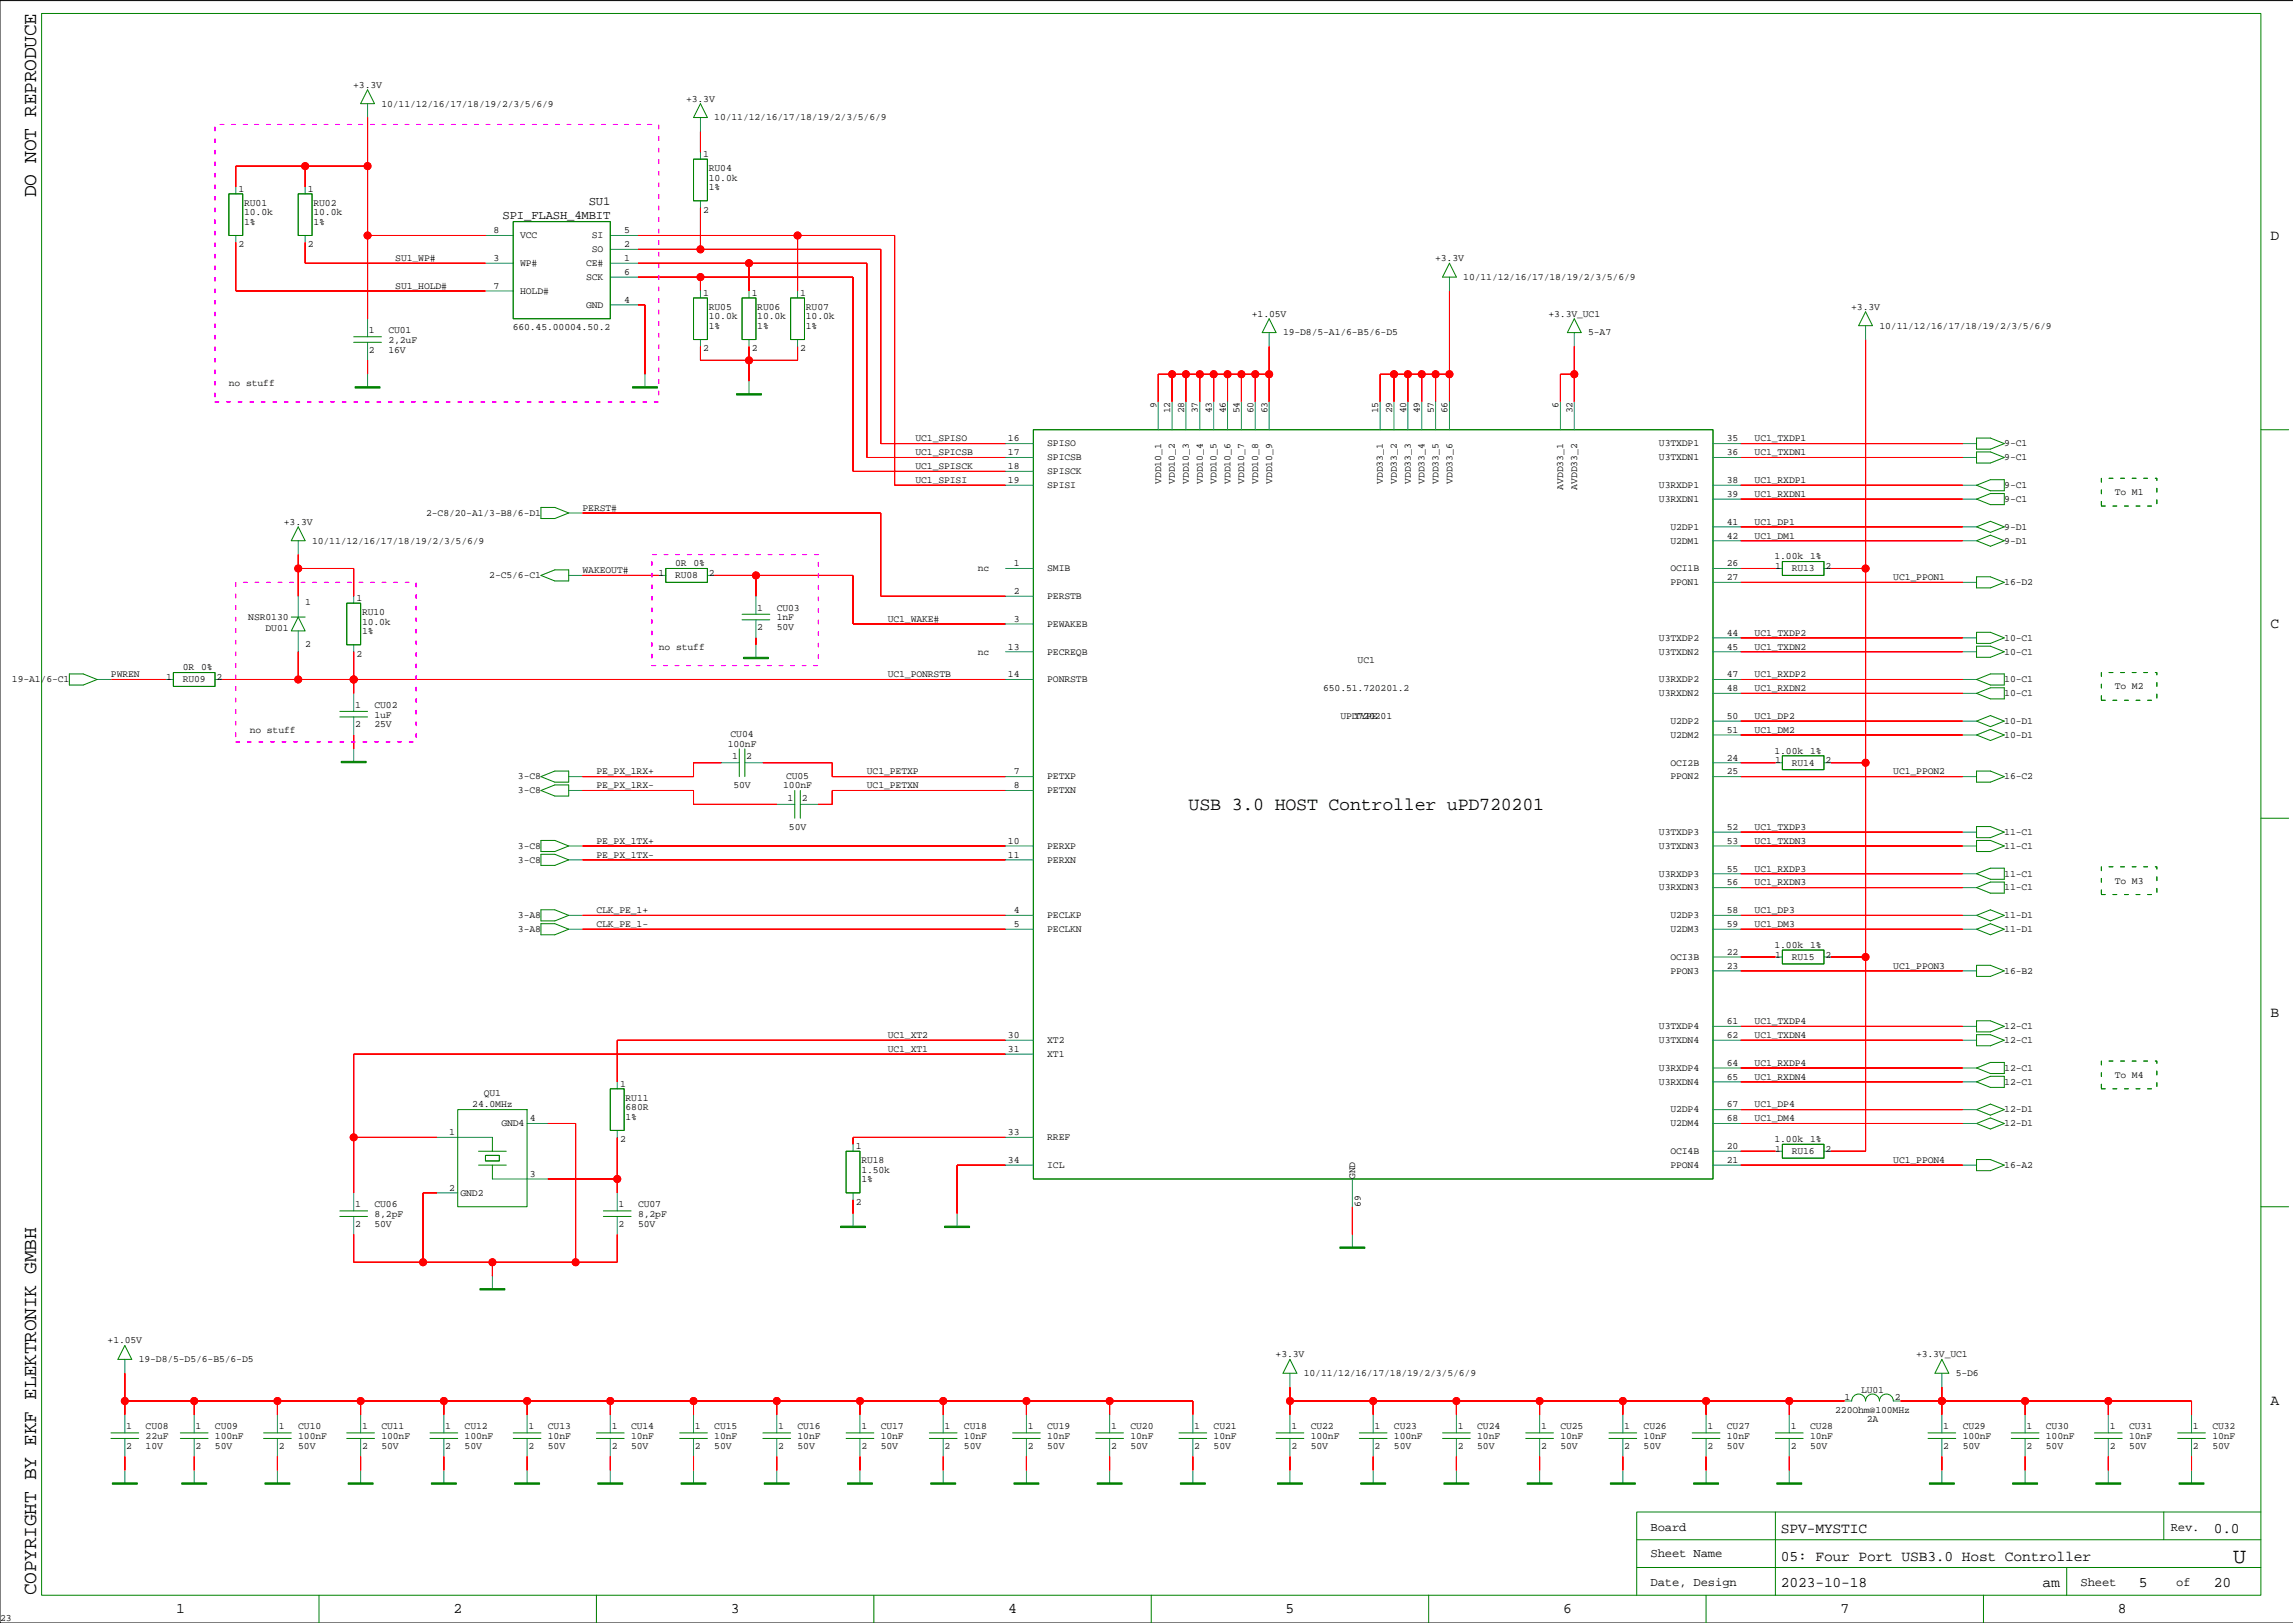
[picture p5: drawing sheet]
<svg xmlns="http://www.w3.org/2000/svg" width="420mm" height="297mm" viewBox="0 0 420 297" stroke-linecap="round" stroke-linejoin="round" font-family="sans-serif">
<defs><g id="words">
<text font-size="4" x="408.8" y="286">U</text>
<g font-size="3.6">
<text x="6.6" y="36.1" transform="rotate(-90 6.6 36.1)">DO NOT REPRODUCE</text>
<text x="6.6" y="292" transform="rotate(-90 6.6 292)">COPYRIGHT BY EKF ELEKTRONIK GMBH</text>
</g>
<text font-size="3.4" x="217.6" y="148.2">USB 3.0 HOST Controller uPD720201</text>
<g font-size="2.7">
<text x="415.7" y="43.9">D</text>
<text x="415.7" y="115">C</text>
<text x="415.7" y="186.1">B</text>
<text x="415.7" y="257.2">A</text>
<text x="326.1" y="280.6">SPV-MYSTIC</text>
<text x="405.3" y="280.6">0.0</text>
<text x="326.1" y="285.6">05: Four Port USB3.0 Host Controller</text>
<text x="326.1" y="290.5">2023-10-18</text>
<text x="374" y="290.5">am</text>
<text x="391.6" y="290.5">5</text>
<text x="405.3" y="290.5">20</text>
<text x="32.2" y="295.3">1</text>
<text x="83" y="295.3">2</text>
<text x="133.8" y="295.3">3</text>
<text x="184.6" y="295.3">4</text>
<text x="235.4" y="295.3">5</text>
<text x="286.2" y="295.3">6</text>
<text x="337" y="295.3">7</text>
<text x="387.7" y="295.3">8</text>
</g>
<g font-size="2.2">
<text x="92" y="40.1">SPI_FLASH_4MBIT</text>
<text x="107.8" y="37.5">SU1</text>
<text x="302.2" y="280.2">Board</text>
<text x="397.4" y="280.2">Rev.</text>
<text x="302.2" y="285">Sheet Name</text>
<text x="302.2" y="290.3">Date, Design</text>
<text x="380.9" y="290.3">Sheet</text>
<text x="398.4" y="290.3">of</text>
</g>
<g font-size="1.8">
<text x="64.7" y="16">+3.3V</text>
<text x="69.8" y="19.5">10/11/12/16/17/18/19/2/3/5/6/9</text>
<text x="125.6" y="18.6">+3.3V</text>
<text x="130.8" y="22">10/11/12/16/17/18/19/2/3/5/6/9</text>
<text x="128.7" y="28.7">1</text>
<text x="43.7" y="35.1">1</text>
<text x="56.4" y="35.1">1</text>
<text x="129.8" y="31.3">RU04</text>
<text x="129.8" y="33.1">10.0k</text>
<text x="129.8" y="34.8">1%</text>
<text x="44.7" y="37.6">RU01</text>
<text x="44.7" y="39.4">10.0k</text>
<text x="44.7" y="41.2">1%</text>
<text x="57.4" y="37.6">RU02</text>
<text x="57.4" y="39.4">10.0k</text>
<text x="57.4" y="41.2">1%</text>
<text x="128.7" y="38.9">2</text>
<text x="43.7" y="45.2">2</text>
<text x="56.4" y="45.2">2</text>
<text x="72.4" y="47.8">SU1_WP#</text>
<text x="90.4" y="42.7">8</text>
<text x="90.4" y="47.8">3</text>
<text x="95.2" y="43.6">VCC</text>
<text x="108.4" y="46.2">SO</text>
<text x="108.4" y="43.6">SI</text>
<text x="114.3" y="42.7">5</text>
<text x="114.3" y="45.2">2</text>
<text x="114.3" y="47.8">1</text>
<text x="262.7" y="47.8">+3.3V</text>
<text x="72.4" y="52.9">SU1_HOLD#</text>
<text x="90.4" y="52.9">7</text>
<text x="95.2" y="53.8">HOLD#</text>
<text x="95.2" y="48.7">WP#</text>
<text x="107.3" y="48.7">CE#</text>
<text x="107.3" y="51.2">SCK</text>
<text x="114.3" y="50.3">6</text>
<text x="267.9" y="51.2">10/11/12/16/17/18/19/2/3/5/6/9</text>
<text x="107.3" y="56.3">GND</text>
<text x="114.3" y="55.4">4</text>
<text x="128.7" y="54.1">1</text>
<text x="129.8" y="56.7">RU05</text>
<text x="129.8" y="58.5">10.0k</text>
<text x="137.6" y="54.1">1</text>
<text x="138.7" y="56.7">RU06</text>
<text x="138.7" y="58.5">10.0k</text>
<text x="146.5" y="54.1">1</text>
<text x="147.5" y="58.5">10.0k</text>
<text x="147.5" y="56.7">RU07</text>
<text x="229.2" y="57.9">+1.05V</text>
<text x="283.5" y="57.9">+3.3V_UC1</text>
<text x="338.9" y="56.7">+3.3V</text>
<text x="67.5" y="61">1</text>
<text x="67.5" y="64.5">2</text>
<text x="71.1" y="61">CU01</text>
<text x="71.1" y="62.8">2,2uF</text>
<text x="71.1" y="64.5">16V</text>
<text x="93.9" y="60.5">660.45.00004.50.2</text>
<text x="128.7" y="64.3">2</text>
<text x="129.8" y="60.2">1%</text>
<text x="137.6" y="64.3">2</text>
<text x="138.7" y="60.2">1%</text>
<text x="146.5" y="64.3">2</text>
<text x="147.5" y="60.2">1%</text>
<text x="234.9" y="61.4">19-D8/5-A1/6-B5/6-D5</text>
<text x="290.8" y="61.4">5-A7</text>
<text x="344.1" y="60.1">10/11/12/16/17/18/19/2/3/5/6/9</text>
<text x="41.9" y="70.6">no stuff</text>
<text x="211.7" y="74.6" transform="rotate(-90 211.7 74.6)">9</text>
<text x="214.3" y="75.7" transform="rotate(-90 214.3 75.7)">12</text>
<text x="216.8" y="75.7" transform="rotate(-90 216.8 75.7)">28</text>
<text x="219.3" y="75.7" transform="rotate(-90 219.3 75.7)">37</text>
<text x="221.9" y="75.7" transform="rotate(-90 221.9 75.7)">43</text>
<text x="224.4" y="75.7" transform="rotate(-90 224.4 75.7)">46</text>
<text x="226.9" y="75.7" transform="rotate(-90 226.9 75.7)">54</text>
<text x="229.5" y="75.7" transform="rotate(-90 229.5 75.7)">60</text>
<text x="232" y="75.7" transform="rotate(-90 232 75.7)">63</text>
<text x="252.3" y="75.7" transform="rotate(-90 252.3 75.7)">15</text>
<text x="254.9" y="75.7" transform="rotate(-90 254.9 75.7)">29</text>
<text x="257.4" y="75.7" transform="rotate(-90 257.4 75.7)">40</text>
<text x="260" y="75.7" transform="rotate(-90 260 75.7)">49</text>
<text x="262.5" y="75.7" transform="rotate(-90 262.5 75.7)">57</text>
<text x="265" y="75.7" transform="rotate(-90 265 75.7)">66</text>
<text x="285.4" y="74.6" transform="rotate(-90 285.4 74.6)">6</text>
<text x="287.9" y="75.7" transform="rotate(-90 287.9 75.7)">32</text>
<text x="167.6" y="83.3">UC1_SPICSB</text>
<text x="167.6" y="80.8">UC1_SPISO</text>
<text x="184.5" y="83.3">17</text>
<text x="184.5" y="80.8">16</text>
<text x="191.7" y="81.7">SPISO</text>
<text x="303.7" y="81.7">U3TXDP1</text>
<text x="316.2" y="83.3">36</text>
<text x="316.2" y="80.8">35</text>
<text x="321.2" y="83.3">UC1_TXDN1</text>
<text x="321.2" y="80.8">UC1_TXDP1</text>
<text x="366.9" y="81.7">9-C1</text>
<text x="167.6" y="88.4">UC1_SPISI</text>
<text x="167.6" y="85.9">UC1_SPISCK</text>
<text x="184.5" y="88.4">19</text>
<text x="184.5" y="85.9">18</text>
<text x="191.7" y="84.3">SPICSB</text>
<text x="191.7" y="86.8">SPISCK</text>
<text x="191.7" y="89.3">SPISI</text>
<text x="212.6" y="88.5" transform="rotate(-90 212.6 88.5)">VDD10_1</text>
<text x="215.1" y="88.5" transform="rotate(-90 215.1 88.5)">VDD10_2</text>
<text x="217.6" y="88.5" transform="rotate(-90 217.6 88.5)">VDD10_3</text>
<text x="220.2" y="88.5" transform="rotate(-90 220.2 88.5)">VDD10_4</text>
<text x="222.7" y="88.5" transform="rotate(-90 222.7 88.5)">VDD10_5</text>
<text x="225.3" y="88.5" transform="rotate(-90 225.3 88.5)">VDD10_6</text>
<text x="227.8" y="88.5" transform="rotate(-90 227.8 88.5)">VDD10_7</text>
<text x="230.3" y="88.5" transform="rotate(-90 230.3 88.5)">VDD10_8</text>
<text x="232.9" y="88.5" transform="rotate(-90 232.9 88.5)">VDD10_9</text>
<text x="253.2" y="88.5" transform="rotate(-90 253.2 88.5)">VDD33_1</text>
<text x="255.7" y="88.5" transform="rotate(-90 255.7 88.5)">VDD33_2</text>
<text x="258.3" y="88.5" transform="rotate(-90 258.3 88.5)">VDD33_3</text>
<text x="260.8" y="88.5" transform="rotate(-90 260.8 88.5)">VDD33_4</text>
<text x="263.4" y="88.5" transform="rotate(-90 263.4 88.5)">VDD33_5</text>
<text x="265.9" y="88.5" transform="rotate(-90 265.9 88.5)">VDD33_6</text>
<text x="286.2" y="89.6" transform="rotate(-90 286.2 89.6)">AVDD33_1</text>
<text x="288.8" y="89.6" transform="rotate(-90 288.8 89.6)">AVDD33_2</text>
<text x="303.7" y="84.3">U3TXDN1</text>
<text x="303.7" y="89.3">U3RXDP1</text>
<text x="316.2" y="88.4">38</text>
<text x="321.2" y="88.4">UC1_RXDP1</text>
<text x="366.9" y="89.3">9-C1</text>
<text x="366.9" y="84.3">9-C1</text>
<text x="78" y="94.4">2-C8/20-A1/3-B8/6-D1</text>
<text x="106.7" y="93.5">PERST#</text>
<text x="303.7" y="91.9">U3RXDN1</text>
<text x="316.2" y="91">39</text>
<text x="321.2" y="91">UC1_RXDN1</text>
<text x="366.9" y="91.9">9-C1</text>
<text x="387.2" y="90.6">To M1</text>
<text x="52" y="96">+3.3V</text>
<text x="57.1" y="99.5">10/11/12/16/17/18/19/2/3/5/6/9</text>
<text x="305.8" y="97">U2DP1</text>
<text x="305.8" y="99.5">U2DM1</text>
<text x="316.2" y="98.6">42</text>
<text x="316.2" y="96">41</text>
<text x="321.2" y="96">UC1_DP1</text>
<text x="321.2" y="98.6">UC1_DM1</text>
<text x="366.9" y="97">9-D1</text>
<text x="366.9" y="99.5">9-D1</text>
<text x="89.6" y="105.8">2-C5/6-C1</text>
<text x="106.7" y="104.9">WAKEOUT#</text>
<text x="120.6" y="105.4">1</text>
<text x="123.6" y="105.8">RU08</text>
<text x="123.6" y="103.7">0R</text>
<text x="127" y="103.7">0%</text>
<text x="129.8" y="105.4">2</text>
<text x="179" y="104.6">nc</text>
<text x="185.6" y="103.7">1</text>
<text x="191.7" y="104.6">SMIB</text>
<text x="305.8" y="104.6">OCI1B</text>
<text x="305.8" y="107.1">PPON1</text>
<text x="316.2" y="106.2">27</text>
<text x="316.2" y="103.7">26</text>
<text x="324.9" y="102.4">1.00k</text>
<text x="325" y="104.2">1</text>
<text x="328" y="104.6">RU13</text>
<text x="331.4" y="102.4">1%</text>
<text x="334.2" y="104.2">2</text>
<text x="346.6" y="106.2">UC1_PPON1</text>
<text x="366.9" y="107.1">16-D2</text>
<text x="45.5" y="113.5">NSR0130</text>
<text x="55.9" y="110.7">1</text>
<text x="65.3" y="110">1</text>
<text x="66.3" y="112.5">RU10</text>
<text x="138.7" y="111.8">1</text>
<text x="142.2" y="111.8">CU03</text>
<text x="142.2" y="113.6">1nF</text>
<text x="162.5" y="113.8">UC1_WAKE#</text>
<text x="185.6" y="113.8">3</text>
<text x="185.6" y="108.7">2</text>
<text x="191.7" y="109.6">PERSTB</text>
<text x="48.6" y="115.5">DU01</text>
<text x="55.9" y="118.3">2</text>
<text x="66.3" y="114.3">10.0k</text>
<text x="66.3" y="116.1">1%</text>
<text x="120.6" y="118.9">no stuff</text>
<text x="138.7" y="115.3">2</text>
<text x="142.2" y="115.3">50V</text>
<text x="179" y="119.8">nc</text>
<text x="184.5" y="118.9">13</text>
<text x="191.7" y="114.7">PEWAKEB</text>
<text x="191.7" y="119.8">PECREQB</text>
<text x="303.7" y="117.3">U3TXDP2</text>
<text x="303.7" y="119.8">U3TXDN2</text>
<text x="316.2" y="118.9">45</text>
<text x="316.2" y="116.4">44</text>
<text x="321.2" y="118.9">UC1_TXDN2</text>
<text x="321.2" y="116.4">UC1_TXDP2</text>
<text x="366.9" y="117.3">10-C1</text>
<text x="366.9" y="119.8">10-C1</text>
<text x="2.2" y="124.9">19-A1/6-C1</text>
<text x="20.3" y="124">PWREN</text>
<text x="30.4" y="124.5">1</text>
<text x="33.4" y="124.9">RU09</text>
<text x="33.4" y="122.7">0R</text>
<text x="36.8" y="122.7">0%</text>
<text x="39.6" y="124.5">2</text>
<text x="65.3" y="120.2">2</text>
<text x="162.5" y="124">UC1_PONRSTB</text>
<text x="184.5" y="124">14</text>
<text x="191.7" y="124.9">PONRSTB</text>
<text x="248.6" y="121.4">UC1</text>
<text x="303.7" y="124.9">U3RXDP2</text>
<text x="316.2" y="124">47</text>
<text x="321.2" y="124">UC1_RXDP2</text>
<text x="366.9" y="124.9">10-C1</text>
<text x="65" y="129.6">1</text>
<text x="68.6" y="129.6">CU02</text>
<text x="68.6" y="131.3">1uF</text>
<text x="242.2" y="126.5">650.51.720201.2</text>
<text x="245.4" y="131.6">UPD720201</text>
<text x="248" y="131.6">TYPE</text>
<text x="303.7" y="127.4">U3RXDN2</text>
<text x="316.2" y="131.6">50</text>
<text x="316.2" y="126.5">48</text>
<text x="321.2" y="126.5">UC1_RXDN2</text>
<text x="321.2" y="131.6">UC1_DP2</text>
<text x="366.9" y="127.4">10-C1</text>
<text x="387.2" y="126.2">To M2</text>
<text x="45.7" y="134.1">no stuff</text>
<text x="65" y="133.1">2</text>
<text x="68.6" y="133.1">25V</text>
<text x="133.2" y="136.7">100nF</text>
<text x="133.8" y="134.9">CU04</text>
<text x="305.8" y="132.5">U2DP2</text>
<text x="305.8" y="135">U2DM2</text>
<text x="316.2" y="134.1">51</text>
<text x="321.2" y="134.1">UC1_DM2</text>
<text x="324.9" y="137.9">1.00k</text>
<text x="331.4" y="137.9">1%</text>
<text x="366.9" y="132.5">10-D1</text>
<text x="366.9" y="135">10-D1</text>
<text x="94.8" y="142.7">3-C8</text>
<text x="109.2" y="141.7">PE_PX_1RX+</text>
<text x="134" y="139">1</text>
<text x="136.6" y="139">2</text>
<text x="143.9" y="142.5">CU05</text>
<text x="158.7" y="141.7">UC1_PETXP</text>
<text x="185.6" y="141.7">7</text>
<text x="191.7" y="142.7">PETXP</text>
<text x="305.8" y="140.1">OCI2B</text>
<text x="305.8" y="142.7">PPON2</text>
<text x="316.2" y="141.7">25</text>
<text x="316.2" y="139.2">24</text>
<text x="325" y="139.7">1</text>
<text x="328" y="140.1">RU14</text>
<text x="334.2" y="139.7">2</text>
<text x="346.6" y="141.7">UC1_PPON2</text>
<text x="366.9" y="142.7">16-C2</text>
<text x="94.8" y="145.2">3-C8</text>
<text x="109.2" y="144.3">PE_PX_1RX-</text>
<text x="134.3" y="144.3">50V</text>
<text x="143.4" y="144.3">100nF</text>
<text x="144.2" y="146.6">1</text>
<text x="146.8" y="146.6">2</text>
<text x="158.7" y="144.3">UC1_PETXN</text>
<text x="185.6" y="144.3">8</text>
<text x="191.7" y="145.2">PETXN</text>
<text x="94.8" y="155.4">3-C8</text>
<text x="109.2" y="154.4">PE_PX_1TX+</text>
<text x="144.4" y="151.9">50V</text>
<text x="184.5" y="154.4">10</text>
<text x="191.7" y="155.4">PERXP</text>
<text x="303.7" y="152.8">U3TXDP3</text>
<text x="303.7" y="155.4">U3TXDN3</text>
<text x="316.2" y="154.4">53</text>
<text x="316.2" y="151.9">52</text>
<text x="321.2" y="154.4">UC1_TXDN3</text>
<text x="321.2" y="151.9">UC1_TXDP3</text>
<text x="366.9" y="152.8">11-C1</text>
<text x="366.9" y="155.4">11-C1</text>
<text x="94.8" y="157.9">3-C8</text>
<text x="109.2" y="157">PE_PX_1TX-</text>
<text x="184.5" y="157">11</text>
<text x="191.7" y="157.9">PERXN</text>
<text x="303.7" y="160.4">U3RXDP3</text>
<text x="316.2" y="159.5">55</text>
<text x="321.2" y="159.5">UC1_RXDP3</text>
<text x="366.9" y="160.4">11-C1</text>
<text x="387.2" y="161.7">To M3</text>
<text x="109.2" y="167.1">CLK_PE_1+</text>
<text x="185.6" y="167.1">4</text>
<text x="303.7" y="163">U3RXDN3</text>
<text x="316.2" y="167.1">58</text>
<text x="316.2" y="162.1">56</text>
<text x="321.2" y="162.1">UC1_RXDN3</text>
<text x="321.2" y="167.1">UC1_DP3</text>
<text x="366.9" y="163">11-C1</text>
<text x="94.8" y="168.1">3-A8</text>
<text x="94.8" y="170.6">3-A8</text>
<text x="109.2" y="169.7">CLK_PE_1-</text>
<text x="185.6" y="169.7">5</text>
<text x="191.7" y="168.1">PECLKP</text>
<text x="191.7" y="170.6">PECLKN</text>
<text x="305.8" y="168.1">U2DP3</text>
<text x="305.8" y="170.6">U2DM3</text>
<text x="316.2" y="169.7">59</text>
<text x="321.2" y="169.7">UC1_DM3</text>
<text x="324.9" y="173.5">1.00k</text>
<text x="331.4" y="173.5">1%</text>
<text x="366.9" y="168.1">11-D1</text>
<text x="366.9" y="170.6">11-D1</text>
<text x="305.8" y="175.7">OCI3B</text>
<text x="305.8" y="178.2">PPON3</text>
<text x="316.2" y="177.3">23</text>
<text x="316.2" y="174.8">22</text>
<text x="325" y="175.3">1</text>
<text x="328" y="175.7">RU15</text>
<text x="334.2" y="175.3">2</text>
<text x="346.6" y="177.3">UC1_PPON3</text>
<text x="366.9" y="178.2">16-B2</text>
<text x="162.5" y="190">UC1_XT2</text>
<text x="184.5" y="190">30</text>
<text x="191.7" y="190.9">XT2</text>
<text x="303.7" y="188.4">U3TXDP4</text>
<text x="303.7" y="190.9">U3TXDN4</text>
<text x="316.2" y="190">62</text>
<text x="316.2" y="187.5">61</text>
<text x="321.2" y="190">UC1_TXDN4</text>
<text x="321.2" y="187.5">UC1_TXDP4</text>
<text x="366.9" y="188.4">12-C1</text>
<text x="366.9" y="190.9">12-C1</text>
<text x="162.5" y="192.5">UC1_XT1</text>
<text x="184.5" y="192.5">31</text>
<text x="191.7" y="193.5">XT1</text>
<text x="303.7" y="196">U3RXDP4</text>
<text x="316.2" y="197.6">65</text>
<text x="316.2" y="195.1">64</text>
<text x="321.2" y="197.6">UC1_RXDN4</text>
<text x="321.2" y="195.1">UC1_RXDP4</text>
<text x="366.9" y="196">12-C1</text>
<text x="387.2" y="197.3">To M4</text>
<text x="86.5" y="202.7">24.0MHz</text>
<text x="88.6" y="200.7">QU1</text>
<text x="113.5" y="198.9">1</text>
<text x="114.5" y="201.4">RU11</text>
<text x="114.5" y="203.2">680R</text>
<text x="303.7" y="198.5">U3RXDN4</text>
<text x="305.8" y="203.6">U2DP4</text>
<text x="316.2" y="202.7">67</text>
<text x="321.2" y="202.7">UC1_DP4</text>
<text x="366.9" y="198.5">12-C1</text>
<text x="366.9" y="203.6">12-D1</text>
<text x="82.2" y="207.8">1</text>
<text x="91.8" y="206.1">GND4</text>
<text x="97" y="205.2">4</text>
<text x="113.5" y="209">2</text>
<text x="114.5" y="205">1%</text>
<text x="184.5" y="207.8">33</text>
<text x="191.7" y="208.7">RREF</text>
<text x="305.8" y="206.1">U2DM4</text>
<text x="316.2" y="205.2">68</text>
<text x="321.2" y="205.2">UC1_DM4</text>
<text x="324.9" y="209">1.00k</text>
<text x="331.4" y="209">1%</text>
<text x="366.9" y="206.1">12-D1</text>
<text x="97" y="215.4">3</text>
<text x="156.7" y="210.3">1</text>
<text x="157.7" y="212.9">RU18</text>
<text x="157.7" y="214.6">1.50k</text>
<text x="184.5" y="212.9">34</text>
<text x="191.7" y="213.8">ICL</text>
<text x="248.1" y="215.8" transform="rotate(-90 248.1 215.8)">GND</text>
<text x="305.8" y="211.2">OCI4B</text>
<text x="305.8" y="213.8">PPON4</text>
<text x="316.2" y="212.9">21</text>
<text x="316.2" y="210.3">20</text>
<text x="325" y="210.8">1</text>
<text x="328" y="211.2">RU16</text>
<text x="334.2" y="210.8">2</text>
<text x="346.6" y="212.9">UC1_PPON4</text>
<text x="366.9" y="213.8">16-A2</text>
<text x="65" y="221">1</text>
<text x="68.6" y="221">CU06</text>
<text x="82.2" y="217.9">2</text>
<text x="84.3" y="218.8">GND2</text>
<text x="113.3" y="221">1</text>
<text x="116.8" y="221">CU07</text>
<text x="156.7" y="220.5">2</text>
<text x="157.7" y="216.4">1%</text>
<text x="249.1" y="220.9" transform="rotate(-90 249.1 220.9)">69</text>
<text x="65" y="224.5">2</text>
<text x="68.6" y="222.8">8,2pF</text>
<text x="68.6" y="224.5">50V</text>
<text x="113.3" y="224.5">2</text>
<text x="116.8" y="222.8">8,2pF</text>
<text x="116.8" y="224.5">50V</text>
<text x="19.7" y="245.9">+1.05V</text>
<text x="25.4" y="249.3">19-D8/5-D5/6-B5/6-D5</text>
<text x="233.5" y="248.4">+3.3V</text>
<text x="238.7" y="251.9">10/11/12/16/17/18/19/2/3/5/6/9</text>
<text x="350.8" y="248.4">+3.3V_UC1</text>
<text x="358.1" y="251.9">5-D6</text>
<text x="337.7" y="256.3">1</text>
<text x="340.7" y="255">LU01</text>
<text x="346.9" y="256.3">2</text>
<text x="23.1" y="261.6">1</text>
<text x="26.7" y="263.4">22uF</text>
<text x="26.7" y="261.6">CU08</text>
<text x="35.8" y="261.6">1</text>
<text x="39.4" y="261.6">CU09</text>
<text x="39.4" y="263.4">100nF</text>
<text x="51" y="261.6">1</text>
<text x="54.6" y="263.4">100nF</text>
<text x="54.6" y="261.6">CU10</text>
<text x="66.3" y="261.6">1</text>
<text x="69.8" y="263.4">100nF</text>
<text x="69.8" y="261.6">CU11</text>
<text x="81.5" y="261.6">1</text>
<text x="85.1" y="263.4">100nF</text>
<text x="85.1" y="261.6">CU12</text>
<text x="96.8" y="261.6">1</text>
<text x="100.3" y="261.6">CU13</text>
<text x="100.3" y="263.4">10nF</text>
<text x="112" y="261.6">1</text>
<text x="115.5" y="263.4">10nF</text>
<text x="115.5" y="261.6">CU14</text>
<text x="127.2" y="261.6">1</text>
<text x="130.8" y="263.4">10nF</text>
<text x="130.8" y="261.6">CU15</text>
<text x="142.5" y="261.6">1</text>
<text x="146" y="263.4">10nF</text>
<text x="146" y="261.6">CU16</text>
<text x="157.7" y="261.6">1</text>
<text x="161.3" y="261.6">CU17</text>
<text x="161.3" y="263.4">10nF</text>
<text x="172.9" y="261.6">1</text>
<text x="176.5" y="261.6">CU18</text>
<text x="176.5" y="263.4">10nF</text>
<text x="188.2" y="261.6">1</text>
<text x="191.7" y="263.4">10nF</text>
<text x="191.7" y="261.6">CU19</text>
<text x="203.4" y="261.6">1</text>
<text x="207" y="261.6">CU20</text>
<text x="207" y="263.4">10nF</text>
<text x="218.6" y="261.6">1</text>
<text x="222.2" y="263.4">10nF</text>
<text x="222.2" y="261.6">CU21</text>
<text x="236.4" y="261.6">1</text>
<text x="240" y="263.4">100nF</text>
<text x="240" y="261.6">CU22</text>
<text x="251.7" y="261.6">1</text>
<text x="255.2" y="263.4">100nF</text>
<text x="255.2" y="261.6">CU23</text>
<text x="266.9" y="261.6">1</text>
<text x="270.4" y="263.4">10nF</text>
<text x="270.4" y="261.6">CU24</text>
<text x="282.1" y="261.6">1</text>
<text x="285.7" y="261.6">CU25</text>
<text x="285.7" y="263.4">10nF</text>
<text x="297.4" y="261.6">1</text>
<text x="300.9" y="261.6">CU26</text>
<text x="300.9" y="263.4">10nF</text>
<text x="312.6" y="261.6">1</text>
<text x="316.2" y="263.4">10nF</text>
<text x="316.2" y="261.6">CU27</text>
<text x="327.8" y="261.6">1</text>
<text x="331.4" y="261.6">CU28</text>
<text x="331.4" y="263.4">10nF</text>
<text x="336" y="258.6">220Ohm@100MHz</text>
<text x="341.8" y="260.3">2A</text>
<text x="355.8" y="261.6">1</text>
<text x="359.3" y="261.6">CU29</text>
<text x="359.3" y="263.4">100nF</text>
<text x="371" y="261.6">1</text>
<text x="374.6" y="263.4">100nF</text>
<text x="374.6" y="261.6">CU30</text>
<text x="386.2" y="261.6">1</text>
<text x="389.8" y="261.6">CU31</text>
<text x="389.8" y="263.4">10nF</text>
<text x="401.5" y="261.6">1</text>
<text x="405" y="263.4">10nF</text>
<text x="405" y="261.6">CU32</text>
<text x="23.1" y="265.2">2</text>
<text x="26.7" y="265.2">10V</text>
<text x="35.8" y="265.2">2</text>
<text x="39.4" y="265.2">50V</text>
<text x="51" y="265.2">2</text>
<text x="54.6" y="265.2">50V</text>
<text x="66.3" y="265.2">2</text>
<text x="69.8" y="265.2">50V</text>
<text x="81.5" y="265.2">2</text>
<text x="85.1" y="265.2">50V</text>
<text x="96.8" y="265.2">2</text>
<text x="100.3" y="265.2">50V</text>
<text x="112" y="265.2">2</text>
<text x="115.5" y="265.2">50V</text>
<text x="127.2" y="265.2">2</text>
<text x="130.8" y="265.2">50V</text>
<text x="142.5" y="265.2">2</text>
<text x="146" y="265.2">50V</text>
<text x="157.7" y="265.2">2</text>
<text x="161.3" y="265.2">50V</text>
<text x="172.9" y="265.2">2</text>
<text x="176.5" y="265.2">50V</text>
<text x="188.2" y="265.2">2</text>
<text x="191.7" y="265.2">50V</text>
<text x="203.4" y="265.2">2</text>
<text x="207" y="265.2">50V</text>
<text x="218.6" y="265.2">2</text>
<text x="222.2" y="265.2">50V</text>
<text x="236.4" y="265.2">2</text>
<text x="240" y="265.2">50V</text>
<text x="251.7" y="265.2">2</text>
<text x="255.2" y="265.2">50V</text>
<text x="266.9" y="265.2">2</text>
<text x="270.4" y="265.2">50V</text>
<text x="282.1" y="265.2">2</text>
<text x="285.7" y="265.2">50V</text>
<text x="297.4" y="265.2">2</text>
<text x="300.9" y="265.2">50V</text>
<text x="312.6" y="265.2">2</text>
<text x="316.2" y="265.2">50V</text>
<text x="327.8" y="265.2">2</text>
<text x="331.4" y="265.2">50V</text>
<text x="355.8" y="265.2">2</text>
<text x="359.3" y="265.2">50V</text>
<text x="371" y="265.2">2</text>
<text x="374.6" y="265.2">50V</text>
<text x="386.2" y="265.2">2</text>
<text x="389.8" y="265.2">50V</text>
<text x="401.5" y="265.2">2</text>
<text x="405" y="265.2">50V</text>
<text x="0" y="296.7">23</text>
</g>
</g></defs>
<path d="M419.9 .1h-419.9v296.9h419.9" fill="none" stroke="#000" stroke-width=".18"/>
<g fill="none" stroke="#008200" stroke-width=".18">
<path d="M7.6 2.5h406.3v289.5h-406.3zM67.3 16.4l1.3 2.6h-2.6zM128.2 19l1.3 2.5h-2.5zM232.4 58.3l1.2 2.6h-2.5zM265.4 48.2l1.2 2.5h-2.5zM288.2 58.3l1.3 2.6h-2.5zM341.6 57.1l1.2 2.5h-2.5zM413.9 78.6h5.1M54.6 96.4l1.3 2.6h-2.6zM413.9 149.8h5.1M413.9 220.9h5.1M22.9 246.3l1.2 2.5h-2.5z"/>
<path d="M236.2 248.8l1.2 2.5h-2.5zM355.5 248.8l1.3 2.5h-2.6zM325 276.7v15.3M396.1 276.7v5.1M413.9 276.7h-114.2v15.3M58.4 292v5M109.2 292v5M160 292v5M210.8 292v5M261.6 292v5M299.7 281.8h114.2M299.7 286.9h114.2"/>
<path d="M312.3 292v5M363.1 292v5M378.4 286.9v5.1"/>
</g>
<g fill="none" stroke="#007d7b" stroke-width=".18">
<path d="M104.1 93.9h2.6M359.3 99h2.6M359.3 96.4h2.6M359.3 91.3h2.6M359.3 88.8h2.6M359.3 83.7h2.6M359.3 81.2h2.6M104.1 105.3h2.6M359.3 119.3h2.6M359.3 116.7h2.6M359.3 106.6h2.6M17.8 124.4h2.5"/>
<path d="M359.3 134.5h2.6M359.3 132h2.6M359.3 126.9h2.6M359.3 124.4h2.6M104.1 154.8h2.6M104.1 157.4h2.6M104.1 142.1h2.6M104.1 144.7h2.6M359.3 154.8h2.6M359.3 142.1h2.6M359.3 159.9h2.6M359.3 152.3h2.6"/>
<path d="M104.1 170.1h2.6M104.1 167.5h2.6M359.3 170.1h2.6M359.3 167.5h2.6M359.3 162.4h2.6M359.3 177.7h2.6M359.3 198h2.6M359.3 195.5h2.6M359.3 190.4h2.6M359.3 187.8h2.6M359.3 205.6h2.6M359.3 203.1h2.6"/>
<path d="M359.3 213.2h2.6"/>
</g>
<g fill="none" stroke="#007d00" stroke-width=".18">
<path d="M99 92.9h2.6l2.5 1-2.5 1h-2.6zM361.9 99l2.5-1.1 2.5 1.1-2.5 1zM361.9 96.4l2.5-1 2.5 1-2.5 1zM361.9 88.8l2.5-1h2.5v2h-2.5zM361.9 91.3l2.5-1h2.5v2.1h-2.5zM361.9 80.2h2.5l2.5 1-2.5 1h-2.5zM361.9 82.7h2.5l2.5 1-2.5 1h-2.5zM99 105.3l2.6-1h2.5v2h-2.5zM361.9 105.6h2.5l2.5 1-2.5 1h-2.5zM361.9 115.7h2.5l2.5 1-2.5 1.1h-2.5zM361.9 118.3h2.5l2.5 1-2.5 1h-2.5zM12.7 123.3h2.5l2.6 1.1-2.6 1h-2.5z"/>
<path d="M361.9 124.4l2.5-1.1h2.5v2.1h-2.5zM361.9 126.9l2.5-1h2.5v2h-2.5zM361.9 134.5l2.5-1 2.5 1-2.5 1zM361.9 132l2.5-1 2.5 1-2.5 1zM99 153.8h2.6l2.5 1-2.5 1h-2.6zM99 156.4h2.6l2.5 1-2.5 1h-2.6zM99 142.1l2.6-1h2.5v2h-2.5zM99 144.7l2.6-1h2.5v2h-2.5zM361.9 153.8h2.5l2.5 1-2.5 1h-2.5zM361.9 141.1h2.5l2.5 1-2.5 1h-2.5zM361.9 159.9l2.5-1h2.5v2h-2.5zM361.9 151.3h2.5l2.5 1-2.5 1h-2.5z"/>
<path d="M99 166.5h2.6l2.5 1-2.5 1h-2.6zM99 169.1h2.6l2.5 1-2.5 1h-2.6zM361.9 162.4l2.5-1h2.5v2.1h-2.5zM361.9 176.7h2.5l2.5 1-2.5 1h-2.5zM361.9 170.1l2.5-1 2.5 1-2.5 1zM361.9 167.5l2.5-1 2.5 1-2.5 1zM361.9 195.5l2.5-1.1h2.5v2.1h-2.5zM361.9 198l2.5-1h2.5v2h-2.5zM361.9 186.8h2.5l2.5 1-2.5 1.1h-2.5zM361.9 189.4h2.5l2.5 1-2.5 1h-2.5zM361.9 212.2h2.5l2.5 1-2.5 1.1h-2.5zM361.9 205.6l2.5-1 2.5 1-2.5 1z"/>
<path d="M361.9 203.1l2.5-1 2.5 1-2.5 1z"/>
</g>
<g fill="none" stroke="#008080" stroke-width=".18">
<path d="M67.3 19v2.5M43.2 34.2v1.3M55.9 34.2v1.3M128.2 21.5v2.6M128.2 27.9v1.2M128.2 36.7v1.3M43.2 43.1v1.3M55.9 43.1v1.3M67.3 58.3v3.3M88.9 48.2h5.1M88.9 53.3h5.1M88.9 43.1h5.1"/>
<path d="M111.7 48.2h5.1M111.7 55.8h5.1M111.7 50.7h5.1M111.7 45.6h5.1M111.7 43.1h5.1M128.2 53.3v1.2M137.1 53.3v1.2M146 53.3v1.2M265.4 50.7v2.6M341.6 59.6v2.5M67.3 62.7v3.3M67.3 68.5v2.3"/>
<path d="M118.1 68.5v2.3M128.2 62.1v1.3M137.1 62.1v1.3M137.1 69.8v2.2M146 62.1v1.3M212 73.6v5M214.6 73.6v5M217.1 73.6v5M219.7 73.6v5M222.2 73.6v5M224.7 73.6v5M227.3 73.6v5"/>
<path d="M229.8 73.6v5M232.4 60.9v2.5M232.4 73.6v5M252.7 73.6v5M255.2 73.6v5M257.8 73.6v5M260.3 73.6v5M262.8 73.6v5M265.4 73.6v5M285.7 73.6v5M288.2 60.9v2.5M288.2 73.6v5"/>
<path d="M54.6 99v2.5M184.1 81.2h5.1M184.1 83.7h5.1M184.1 86.3h5.1M184.1 88.8h5.1M313.6 81.2h5.1M313.6 83.7h5.1M313.6 88.8h5.1M313.6 91.3h5.1M313.6 96.4h5.1M313.6 99h5.1M54.6 109.1v3.8"/>
<path d="M54.6 115.5v3.8M64.8 109.1v1.3M64.8 118v1.3M120.6 105.3h1.3M129.5 105.3h1.3M138.4 109.1v3.3M138.4 113.4v3.3M138.4 118v2.3M184.1 104h5.1M184.1 109.1h5.1M184.1 114.2h5.1M184.1 119.3h5.1"/>
<path d="M313.6 104h5.1M313.6 119.3h5.1M313.6 106.6h5.1M313.6 116.7h5.1M325 104h1.3M333.9 104h1.3M30.5 124.4h1.2M39.4 124.4h1.2M64.8 126.9v3.3M64.8 131.2v3.3M64.8 137.1v2.2M132.1 139.6h3.3"/>
<path d="M136.4 139.6h3.3M184.1 124.4h5.1M313.6 139.6h5.1M313.6 124.4h5.1M313.6 126.9h5.1M313.6 132h5.1M313.6 134.5h5.1M325 139.6h1.3M333.9 139.6h1.3M142.2 147.2h3.3M146.5 147.2h3.3M184.1 142.1h5.1"/>
<path d="M184.1 144.7h5.1M184.1 154.8h5.1M184.1 157.4h5.1M313.6 142.1h5.1M313.6 154.8h5.1M313.6 152.3h5.1M313.6 159.9h5.1M184.1 167.5h5.1M184.1 170.1h5.1M313.6 175.1h5.1M313.6 167.5h5.1M313.6 170.1h5.1"/>
<path d="M313.6 177.7h5.1M313.6 162.4h5.1M325 175.1h1.3M333.9 175.1h1.3M113 198v1.3M184.1 190.4h5.1M184.1 192.9h5.1M313.6 190.4h5.1M313.6 187.8h5.1M313.6 195.5h5.1M313.6 198h5.1M64.8 218.3v3.3"/>
<path d="M80 208.2h10.1M80 218.3h3.8M90.1 215.8h10.2M96.5 205.6h3.8M113 206.9v1.3M113 218.3v3.3M156.2 209.4v1.3M156.2 218.3v1.3M184.1 208.2h5.1M184.1 213.2h5.1M247.6 215.8v5.1M313.6 205.6h5.1"/>
<path d="M313.6 210.7h5.1M313.6 213.2h5.1M313.6 203.1h5.1M325 210.7h1.3M333.9 210.7h1.3M64.8 222.6v3.3M90.1 233.6v2.2M113 222.6v3.3M156.2 222.1v2.3M175.2 222.1v2.3M247.6 225.9v2.3M22.9 248.8v2.5"/>
<path d="M22.9 258.9v3.3M35.6 258.9v3.3M50.8 258.9v3.3M66 258.9v3.3M81.3 258.9v3.3M96.5 258.9v3.3M111.7 258.9v3.3M127 258.9v3.3M142.2 258.9v3.3M157.4 258.9v3.3M172.7 258.9v3.3M187.9 258.9v3.3"/>
<path d="M203.2 258.9v3.3M218.4 258.9v3.3M236.2 251.3v2.6M236.2 258.9v3.3M251.4 258.9v3.3M266.6 258.9v3.3M281.9 258.9v3.3M297.1 258.9v3.3M312.3 258.9v3.3M327.6 258.9v3.3M337.7 256.4h1.3M346.6 256.4h1.3"/>
<path d="M355.5 251.3v2.6M355.5 258.9v3.3M370.8 258.9v3.3M386 258.9v3.3M401.2 258.9v3.3M22.9 263.3v3.3M22.9 269.1v2.3M35.6 263.3v3.3M35.6 269.1v2.3M50.8 263.3v3.3M50.8 269.1v2.3M66 263.3v3.3"/>
<path d="M66 269.1v2.3M81.3 263.3v3.3M81.3 269.1v2.3M96.5 263.3v3.3M96.5 269.1v2.3M111.7 263.3v3.3M111.7 269.1v2.3M127 263.3v3.3M127 269.1v2.3M142.2 263.3v3.3M142.2 269.1v2.3M157.4 263.3v3.3"/>
<path d="M157.4 269.1v2.3M172.7 263.3v3.3M172.7 269.1v2.3M187.9 263.3v3.3M187.9 269.1v2.3M203.2 263.3v3.3M203.2 269.1v2.3M218.4 263.3v3.3M218.4 269.1v2.3M236.2 263.3v3.3M236.2 269.1v2.3M251.4 263.3v3.3"/>
<path d="M251.4 269.1v2.3M266.6 263.3v3.3M266.6 269.1v2.3M281.9 263.3v3.3M281.9 269.1v2.3M297.1 263.3v3.3M297.1 269.1v2.3M312.3 263.3v3.3M312.3 269.1v2.3M327.6 263.3v3.3M327.6 269.1v2.3M355.5 263.3v3.3"/>
<path d="M355.5 269.1v2.3M370.8 263.3v3.3M370.8 269.1v2.3M386 263.3v3.3M386 269.1v2.3M401.2 263.3v3.3M401.2 269.1v2.3"/>
</g>
<g fill="none" stroke="#008000" stroke-width=".18">
<path d="M41.9 35.5h2.5v7.6h-2.5zM54.6 35.5h2.5v7.6h-2.5zM127 29.1h2.5v7.6h-2.5zM94 40.6h17.7v17.7h-17.7zM127 54.5h2.5v7.6h-2.5zM135.9 54.5h2.5v7.6h-2.5zM144.7 54.5h2.6v7.6h-2.6zM64.8 62.7h5M64.8 61.6h5M189.2 78.6h124.4v137.2h-124.4zM53.3 112.9h2.6M54.6 112.9l1.3 2.6h-2.6z"/>
<path d="M63.5 110.4h2.5v7.6h-2.5zM121.9 104h7.6v2.6h-7.6zM135.9 113.4h5M135.9 112.4h5M326.3 102.8h7.6v2.5h-7.6zM31.7 123.1h7.7v2.5h-7.7zM62.2 131.2h5.1M62.2 130.2h5.1M135.4 137.1v5M136.4 137.1v5M326.3 138.3h7.6v2.6h-7.6zM145.5 144.7v5.1"/>
<path d="M146.5 144.7v5.1M326.3 173.9h7.6v2.5h-7.6zM111.7 199.3h2.6v7.6h-2.6zM83.8 203.1h12.7v17.8h-12.7zM87.6 213.2h5.1M87.6 210.7h5.1M88.9 211.5h2.5v1h-2.5zM90.1 208.2v2.5M90.1 213.2v2.6M154.9 210.7h2.5v7.6h-2.5zM326.3 209.4h7.6v2.6h-7.6zM62.2 222.6h5.1"/>
<path d="M62.2 221.6h5.1M110.5 222.6h5M110.5 221.6h5M339 256.4a1.27 1.27 0 0 1 1.3-1.3 1.27 1.27 0 0 1 1.3 1.3 1.27 1.27 0 0 1 1.2-1.3 1.27 1.27 0 0 1 1.3 1.3 1.27 1.27 0 0 1 1.3-1.3 1.27 1.27 0 0 1 1.2 1.3M20.3 263.3h5.1M20.3 262.2h5.1M33 263.3h5.1M33 262.2h5.1M48.2 263.3h5.1M48.2 262.2h5.1M63.5 263.3h5.1M63.5 262.2h5.1"/>
<path d="M78.7 263.3h5.1M78.7 262.2h5.1M94 263.3h5M94 262.2h5M109.2 263.3h5.1M109.2 262.2h5.1M124.4 263.3h5.1M124.4 262.2h5.1M139.7 263.3h5M139.7 262.2h5M154.9 263.3h5.1M154.9 262.2h5.1"/>
<path d="M170.1 263.3h5.1M170.1 262.2h5.1M185.4 263.3h5.1M185.4 262.2h5.1M200.6 263.3h5.1M200.6 262.2h5.1M215.9 263.3h5M215.9 262.2h5M233.6 263.3h5.1M233.6 262.2h5.1M248.9 263.3h5M248.9 262.2h5"/>
<path d="M264.1 263.3h5.1M264.1 262.2h5.1M279.3 263.3h5.1M279.3 262.2h5.1M294.6 263.3h5.1M294.6 262.2h5.1M309.8 263.3h5.1M309.8 262.2h5.1M325 263.3h5.1M325 262.2h5.1M353 263.3h5.1M353 262.2h5.1"/>
<path d="M368.2 263.3h5.1M368.2 262.2h5.1M383.5 263.3h5M383.5 262.2h5M398.7 263.3h5.1M398.7 262.2h5.1"/>
</g>
<g fill="#008000" stroke="#008000" stroke-width=".18">
<path d="M136.1 120.3h4.6v.2h-4.6z" fill-rule="evenodd"/>
<path d="M245.3 228.2h4.6v.3h-4.6z" fill-rule="evenodd"/>
<path d="M87.9 235.8h4.5v.3h-4.5z" fill-rule="evenodd"/>
<path d="M62.5 139.3h4.5v.3h-4.5z" fill-rule="evenodd"/>
<path d="M20.6 271.4h4.5v.2h-4.5z" fill-rule="evenodd"/>
<path d="M33.3 271.4h4.5v.2h-4.5z" fill-rule="evenodd"/>
<path d="M48.5 271.4h4.6v.2h-4.6z" fill-rule="evenodd"/>
<path d="M63.7 271.4h4.6v.2h-4.6z" fill-rule="evenodd"/>
<path d="M79 271.4h4.5v.2h-4.5z" fill-rule="evenodd"/>
<path d="M185.6 271.4h4.6v.2h-4.6z" fill-rule="evenodd"/>
<path d="M170.4 271.4h4.6v.2h-4.6z" fill-rule="evenodd"/>
<path d="M155.2 271.4h4.5v.2h-4.5z" fill-rule="evenodd"/>
<path d="M139.9 271.4h4.6v.2h-4.6z" fill-rule="evenodd"/>
<path d="M124.7 271.4h4.6v.2h-4.6z" fill-rule="evenodd"/>
<path d="M109.4 271.4h4.6v.2h-4.6z" fill-rule="evenodd"/>
<path d="M94.2 271.4h4.6v.2h-4.6z" fill-rule="evenodd"/>
<path d="M216.1 271.4h4.6v.2h-4.6z" fill-rule="evenodd"/>
<path d="M200.9 271.4h4.5v.2h-4.5z" fill-rule="evenodd"/>
<path d="M233.9 271.4h4.6v.2h-4.6z" fill-rule="evenodd"/>
<path d="M249.1 271.4h4.6v.2h-4.6z" fill-rule="evenodd"/>
<path d="M264.4 271.4h4.5v.2h-4.5z" fill-rule="evenodd"/>
<path d="M279.6 271.4h4.6v.2h-4.6z" fill-rule="evenodd"/>
<path d="M294.8 271.4h4.6v.2h-4.6z" fill-rule="evenodd"/>
<path d="M368.5 271.4h4.5v.2h-4.5z" fill-rule="evenodd"/>
<path d="M353.2 271.4h4.6v.2h-4.6z" fill-rule="evenodd"/>
<path d="M383.7 271.4h4.6v.2h-4.6z" fill-rule="evenodd"/>
<path d="M398.9 271.4h4.6v.2h-4.6z" fill-rule="evenodd"/>
<path d="M310.1 271.4h4.5v.2h-4.5z" fill-rule="evenodd"/>
<path d="M325.3 271.4h4.6v.2h-4.6z" fill-rule="evenodd"/>
<path d="M115.8 70.8h4.6v.2h-4.6z" fill-rule="evenodd"/>
<path d="M65 70.8h4.6v.2h-4.6z" fill-rule="evenodd"/>
<path d="M153.9 224.4h4.6v.3h-4.6z" fill-rule="evenodd"/>
<path d="M134.8 72h4.6v.3h-4.6z" fill-rule="evenodd"/>
<path d="M172.9 224.4h4.6v.3h-4.6z" fill-rule="evenodd"/>
</g>
<g fill="#f00" stroke="#f00" stroke-width=".18">
<path d="M138.4 116.7v1.3z" fill-rule="evenodd"/>
<path d="M161.3 93.9v15.2z" fill-rule="evenodd"/>
<path d="M161.3 109.1h22.8z" fill-rule="evenodd"/>
<path d="M106.7 93.9h54.6z" fill-rule="evenodd"/>
<path d="M265.4 53.3v15.2z" fill-rule="evenodd"/>
<path d="M265.4 68.5v5.1z" fill-rule="evenodd"/>
<path d="M260.3 68.5v5.1z" fill-rule="evenodd"/>
<path d="M252.7 68.5v5.1z" fill-rule="evenodd"/>
<path d="M260.3 68.5h2.5z" fill-rule="evenodd"/>
<path d="M262.8 68.5h2.6z" fill-rule="evenodd"/>
<path d="M255.2 68.5h2.6z" fill-rule="evenodd"/>
<path d="M257.8 68.5h2.5z" fill-rule="evenodd"/>
<path d="M252.7 68.5h2.5z" fill-rule="evenodd"/>
<path d="M255.2 68.5v5.1z" fill-rule="evenodd"/>
<path d="M257.8 68.5v5.1z" fill-rule="evenodd"/>
<path d="M262.8 68.5v5.1z" fill-rule="evenodd"/>
<path d="M106.7 157.4h77.4z" fill-rule="evenodd"/>
<path d="M106.7 154.8h77.4z" fill-rule="evenodd"/>
<path d="M106.7 105.3h13.9z" fill-rule="evenodd"/>
<path d="M138.4 105.3v3.8z" fill-rule="evenodd"/>
<path d="M130.8 105.3h7.6z" fill-rule="evenodd"/>
<path d="M138.4 105.3h17.8z" fill-rule="evenodd"/>
<path d="M156.2 105.3v8.9z" fill-rule="evenodd"/>
<path d="M156.2 114.2h27.9z" fill-rule="evenodd"/>
<path d="M232.4 63.4v5.1z" fill-rule="evenodd"/>
<path d="M232.4 68.5v5.1z" fill-rule="evenodd"/>
<path d="M229.8 68.5v5.1z" fill-rule="evenodd"/>
<path d="M227.3 68.5v5.1z" fill-rule="evenodd"/>
<path d="M224.7 68.5v5.1z" fill-rule="evenodd"/>
<path d="M222.2 68.5v5.1z" fill-rule="evenodd"/>
<path d="M219.7 68.5v5.1z" fill-rule="evenodd"/>
<path d="M212 68.5h2.6z" fill-rule="evenodd"/>
<path d="M214.6 68.5h2.5z" fill-rule="evenodd"/>
<path d="M224.7 68.5h2.6z" fill-rule="evenodd"/>
<path d="M229.8 68.5h2.6z" fill-rule="evenodd"/>
<path d="M227.3 68.5h2.5z" fill-rule="evenodd"/>
<path d="M214.6 68.5v5.1z" fill-rule="evenodd"/>
<path d="M217.1 68.5v5.1z" fill-rule="evenodd"/>
<path d="M217.1 68.5h2.6z" fill-rule="evenodd"/>
<path d="M219.7 68.5h2.5z" fill-rule="evenodd"/>
<path d="M212 68.5v5.1z" fill-rule="evenodd"/>
<path d="M222.2 68.5h2.5z" fill-rule="evenodd"/>
<path d="M152.4 142.1h31.7z" fill-rule="evenodd"/>
<path d="M152.4 139.6v2.5z" fill-rule="evenodd"/>
<path d="M139.7 139.6h12.7z" fill-rule="evenodd"/>
<path d="M152.4 144.7v2.5z" fill-rule="evenodd"/>
<path d="M149.8 147.2h2.6z" fill-rule="evenodd"/>
<path d="M152.4 144.7h31.7z" fill-rule="evenodd"/>
<path d="M288.2 63.4v5.1z" fill-rule="evenodd"/>
<path d="M285.7 68.5v5.1z" fill-rule="evenodd"/>
<path d="M285.7 68.5h2.5z" fill-rule="evenodd"/>
<path d="M288.2 68.5v5.1z" fill-rule="evenodd"/>
<path d="M318.7 91.3h40.6z" fill-rule="evenodd"/>
<path d="M318.7 88.8h40.6z" fill-rule="evenodd"/>
<path d="M318.7 83.7h40.6z" fill-rule="evenodd"/>
<path d="M318.7 81.2h40.6z" fill-rule="evenodd"/>
<path d="M318.7 96.4h40.6z" fill-rule="evenodd"/>
<path d="M318.7 99h40.6z" fill-rule="evenodd"/>
<path d="M127 139.6h5.1z" fill-rule="evenodd"/>
<path d="M127 139.6v2.5z" fill-rule="evenodd"/>
<path d="M106.7 142.1h20.3z" fill-rule="evenodd"/>
<path d="M127 144.7v2.5z" fill-rule="evenodd"/>
<path d="M106.7 144.7h20.3z" fill-rule="evenodd"/>
<path d="M127 147.2h15.2z" fill-rule="evenodd"/>
<path d="M106.7 170.1h77.4z" fill-rule="evenodd"/>
<path d="M106.7 167.5h77.4z" fill-rule="evenodd"/>
<path d="M247.6 220.9v5z" fill-rule="evenodd"/>
<path d="M113 225.9v5.1z" fill-rule="evenodd"/>
<path d="M105.4 231h7.6z" fill-rule="evenodd"/>
<path d="M64.8 225.9v5.1z" fill-rule="evenodd"/>
<path d="M77.5 218.3h2.5z" fill-rule="evenodd"/>
<path d="M77.5 218.3v12.7z" fill-rule="evenodd"/>
<path d="M64.8 231h12.7z" fill-rule="evenodd"/>
<path d="M90.1 231v2.6z" fill-rule="evenodd"/>
<path d="M77.5 231h12.6z" fill-rule="evenodd"/>
<path d="M90.1 231h15.3z" fill-rule="evenodd"/>
<path d="M105.4 205.6v25.4z" fill-rule="evenodd"/>
<path d="M100.3 205.6h5.1z" fill-rule="evenodd"/>
<path d="M113 215.8v2.5z" fill-rule="evenodd"/>
<path d="M113 208.2v7.6z" fill-rule="evenodd"/>
<path d="M100.3 215.8h12.7z" fill-rule="evenodd"/>
<path d="M113 190.4v7.6z" fill-rule="evenodd"/>
<path d="M113 190.4h71.1z" fill-rule="evenodd"/>
<path d="M20.3 124.4h10.2z" fill-rule="evenodd"/>
<path d="M64.8 134.5v2.6z" fill-rule="evenodd"/>
<path d="M22.9 266.6v2.5z" fill-rule="evenodd"/>
<path d="M35.6 266.6v2.5z" fill-rule="evenodd"/>
<path d="M50.8 266.6v2.5z" fill-rule="evenodd"/>
<path d="M66 266.6v2.5z" fill-rule="evenodd"/>
<path d="M81.3 266.6v2.5z" fill-rule="evenodd"/>
<path d="M187.9 266.6v2.5z" fill-rule="evenodd"/>
<path d="M172.7 266.6v2.5z" fill-rule="evenodd"/>
<path d="M157.4 266.6v2.5z" fill-rule="evenodd"/>
<path d="M142.2 266.6v2.5z" fill-rule="evenodd"/>
<path d="M127 266.6v2.5z" fill-rule="evenodd"/>
<path d="M111.7 266.6v2.5z" fill-rule="evenodd"/>
<path d="M96.5 266.6v2.5z" fill-rule="evenodd"/>
<path d="M187.9 256.4v2.5z" fill-rule="evenodd"/>
<path d="M172.7 256.4h15.2z" fill-rule="evenodd"/>
<path d="M172.7 256.4v2.5z" fill-rule="evenodd"/>
<path d="M157.4 256.4v2.5z" fill-rule="evenodd"/>
<path d="M142.2 256.4v2.5z" fill-rule="evenodd"/>
<path d="M111.7 256.4v2.5z" fill-rule="evenodd"/>
<path d="M96.5 256.4v2.5z" fill-rule="evenodd"/>
<path d="M157.4 256.4h15.3z" fill-rule="evenodd"/>
<path d="M35.6 256.4v2.5z" fill-rule="evenodd"/>
<path d="M22.9 256.4v2.5z" fill-rule="evenodd"/>
<path d="M66 256.4v2.5z" fill-rule="evenodd"/>
<path d="M50.8 256.4h15.2z" fill-rule="evenodd"/>
<path d="M50.8 256.4v2.5z" fill-rule="evenodd"/>
<path d="M22.9 251.3v5.1z" fill-rule="evenodd"/>
<path d="M22.9 256.4h12.7z" fill-rule="evenodd"/>
<path d="M203.2 256.4v2.5z" fill-rule="evenodd"/>
<path d="M187.9 256.4h15.3z" fill-rule="evenodd"/>
<path d="M203.2 256.4h15.2z" fill-rule="evenodd"/>
<path d="M218.4 256.4v2.5z" fill-rule="evenodd"/>
<path d="M35.6 256.4h15.2z" fill-rule="evenodd"/>
<path d="M81.3 256.4h15.2z" fill-rule="evenodd"/>
<path d="M81.3 256.4v2.5z" fill-rule="evenodd"/>
<path d="M66 256.4h15.3z" fill-rule="evenodd"/>
<path d="M96.5 256.4h15.2z" fill-rule="evenodd"/>
<path d="M127 256.4v2.5z" fill-rule="evenodd"/>
<path d="M127 256.4h15.2z" fill-rule="evenodd"/>
<path d="M142.2 256.4h15.2z" fill-rule="evenodd"/>
<path d="M111.7 256.4h15.3z" fill-rule="evenodd"/>
<path d="M218.4 266.6v2.5z" fill-rule="evenodd"/>
<path d="M203.2 266.6v2.5z" fill-rule="evenodd"/>
<path d="M236.2 266.6v2.5z" fill-rule="evenodd"/>
<path d="M251.4 266.6v2.5z" fill-rule="evenodd"/>
<path d="M266.6 266.6v2.5z" fill-rule="evenodd"/>
<path d="M281.9 266.6v2.5z" fill-rule="evenodd"/>
<path d="M297.1 266.6v2.5z" fill-rule="evenodd"/>
<path d="M370.8 266.6v2.5z" fill-rule="evenodd"/>
<path d="M355.5 266.6v2.5z" fill-rule="evenodd"/>
<path d="M297.1 256.4v2.5z" fill-rule="evenodd"/>
<path d="M281.9 256.4v2.5z" fill-rule="evenodd"/>
<path d="M251.4 256.4v2.5z" fill-rule="evenodd"/>
<path d="M236.2 256.4v2.5z" fill-rule="evenodd"/>
<path d="M236.2 253.9v2.5z" fill-rule="evenodd"/>
<path d="M281.9 256.4h15.2z" fill-rule="evenodd"/>
<path d="M327.6 256.4v2.5z" fill-rule="evenodd"/>
<path d="M312.3 256.4v2.5z" fill-rule="evenodd"/>
<path d="M297.1 256.4h15.2z" fill-rule="evenodd"/>
<path d="M236.2 256.4h15.2z" fill-rule="evenodd"/>
<path d="M312.3 256.4h15.3z" fill-rule="evenodd"/>
<path d="M251.4 256.4h15.2z" fill-rule="evenodd"/>
<path d="M327.6 256.4h10.1z" fill-rule="evenodd"/>
<path d="M266.6 256.4v2.5z" fill-rule="evenodd"/>
<path d="M266.6 256.4h15.3z" fill-rule="evenodd"/>
<path d="M355.5 256.4v2.5z" fill-rule="evenodd"/>
<path d="M370.8 256.4v2.5z" fill-rule="evenodd"/>
<path d="M386 256.4v2.5z" fill-rule="evenodd"/>
<path d="M401.2 256.4v2.5z" fill-rule="evenodd"/>
<path d="M370.8 256.4h15.2z" fill-rule="evenodd"/>
<path d="M355.5 253.9v2.5z" fill-rule="evenodd"/>
<path d="M355.5 256.4h15.3z" fill-rule="evenodd"/>
<path d="M347.9 256.4h7.6z" fill-rule="evenodd"/>
<path d="M386 256.4h15.2z" fill-rule="evenodd"/>
<path d="M386 266.6v2.5z" fill-rule="evenodd"/>
<path d="M401.2 266.6v2.5z" fill-rule="evenodd"/>
<path d="M312.3 266.6v2.5z" fill-rule="evenodd"/>
<path d="M327.6 266.6v2.5z" fill-rule="evenodd"/>
<path d="M116.8 50.7h11.4z" fill-rule="evenodd"/>
<path d="M128.2 50.7v2.6z" fill-rule="evenodd"/>
<path d="M128.2 50.7h28z" fill-rule="evenodd"/>
<path d="M156.2 86.3h27.9z" fill-rule="evenodd"/>
<path d="M156.2 50.7v35.6z" fill-rule="evenodd"/>
<path d="M43.2 44.4v8.9z" fill-rule="evenodd"/>
<path d="M43.2 53.3h45.7z" fill-rule="evenodd"/>
<path d="M55.9 44.4v3.8z" fill-rule="evenodd"/>
<path d="M55.9 48.2h33z" fill-rule="evenodd"/>
<path d="M128.2 24.1v3.8z" fill-rule="evenodd"/>
<path d="M64.8 192.9v15.3z" fill-rule="evenodd"/>
<path d="M64.8 208.2v10.1z" fill-rule="evenodd"/>
<path d="M64.8 208.2h15.2z" fill-rule="evenodd"/>
<path d="M64.8 192.9h119.3z" fill-rule="evenodd"/>
<path d="M318.7 126.9h40.6z" fill-rule="evenodd"/>
<path d="M318.7 124.4h40.6z" fill-rule="evenodd"/>
<path d="M318.7 119.3h40.6z" fill-rule="evenodd"/>
<path d="M318.7 116.7h40.6z" fill-rule="evenodd"/>
<path d="M318.7 132h40.6z" fill-rule="evenodd"/>
<path d="M318.7 134.5h40.6z" fill-rule="evenodd"/>
<path d="M318.7 162.4h40.6z" fill-rule="evenodd"/>
<path d="M318.7 159.9h40.6z" fill-rule="evenodd"/>
<path d="M318.7 154.8h40.6z" fill-rule="evenodd"/>
<path d="M318.7 152.3h40.6z" fill-rule="evenodd"/>
<path d="M318.7 167.5h40.6z" fill-rule="evenodd"/>
<path d="M318.7 170.1h40.6z" fill-rule="evenodd"/>
<path d="M318.7 198h40.6z" fill-rule="evenodd"/>
<path d="M318.7 195.5h40.6z" fill-rule="evenodd"/>
<path d="M318.7 190.4h40.6z" fill-rule="evenodd"/>
<path d="M318.7 187.8h40.6z" fill-rule="evenodd"/>
<path d="M318.7 203.1h40.6z" fill-rule="evenodd"/>
<path d="M318.7 205.6h40.6z" fill-rule="evenodd"/>
<path d="M54.6 101.5v2.5z" fill-rule="evenodd"/>
<path d="M64.8 104v5.1z" fill-rule="evenodd"/>
<path d="M54.6 104v5.1z" fill-rule="evenodd"/>
<path d="M54.6 104h10.2z" fill-rule="evenodd"/>
<path d="M67.3 21.5v8.9z" fill-rule="evenodd"/>
<path d="M67.3 43.1h21.6z" fill-rule="evenodd"/>
<path d="M55.9 30.4v3.8z" fill-rule="evenodd"/>
<path d="M43.2 30.4h12.7z" fill-rule="evenodd"/>
<path d="M67.3 30.4v12.7z" fill-rule="evenodd"/>
<path d="M43.2 30.4v3.8z" fill-rule="evenodd"/>
<path d="M55.9 30.4h11.4z" fill-rule="evenodd"/>
<path d="M67.3 43.1v15.2z" fill-rule="evenodd"/>
<path d="M67.3 66v2.5z" fill-rule="evenodd"/>
<path d="M156.2 208.2h27.9z" fill-rule="evenodd"/>
<path d="M156.2 208.2v1.2z" fill-rule="evenodd"/>
<path d="M318.7 106.6h40.6z" fill-rule="evenodd"/>
<path d="M318.7 142.1h40.6z" fill-rule="evenodd"/>
<path d="M318.7 177.7h40.6z" fill-rule="evenodd"/>
<path d="M318.7 213.2h40.6z" fill-rule="evenodd"/>
<path d="M318.7 104h6.3z" fill-rule="evenodd"/>
<path d="M318.7 139.6h6.3z" fill-rule="evenodd"/>
<path d="M318.7 175.1h6.3z" fill-rule="evenodd"/>
<path d="M318.7 210.7h6.3z" fill-rule="evenodd"/>
<path d="M335.2 210.7h6.4z" fill-rule="evenodd"/>
<path d="M335.2 175.1h6.4z" fill-rule="evenodd"/>
<path d="M335.2 139.6h6.4z" fill-rule="evenodd"/>
<path d="M335.2 104h6.4z" fill-rule="evenodd"/>
<path d="M341.6 139.6v35.5z" fill-rule="evenodd"/>
<path d="M341.6 104v35.6z" fill-rule="evenodd"/>
<path d="M341.6 62.1v41.9z" fill-rule="evenodd"/>
<path d="M341.6 175.1v35.6z" fill-rule="evenodd"/>
<path d="M116.8 45.6h11.4z" fill-rule="evenodd"/>
<path d="M128.2 38v7.6z" fill-rule="evenodd"/>
<path d="M161.3 81.2h22.8z" fill-rule="evenodd"/>
<path d="M161.3 45.6v35.6z" fill-rule="evenodd"/>
<path d="M128.2 45.6h33.1z" fill-rule="evenodd"/>
<path d="M118.1 55.8v12.7z" fill-rule="evenodd"/>
<path d="M116.8 55.8h1.3z" fill-rule="evenodd"/>
<path d="M137.1 66v3.8z" fill-rule="evenodd"/>
<path d="M137.1 66h8.9z" fill-rule="evenodd"/>
<path d="M146 63.4v2.6z" fill-rule="evenodd"/>
<path d="M128.2 63.4v2.6z" fill-rule="evenodd"/>
<path d="M128.2 66h8.9z" fill-rule="evenodd"/>
<path d="M137.1 63.4v2.6z" fill-rule="evenodd"/>
<path d="M116.8 48.2h20.3z" fill-rule="evenodd"/>
<path d="M137.1 48.2h21.6z" fill-rule="evenodd"/>
<path d="M137.1 48.2v5.1z" fill-rule="evenodd"/>
<path d="M158.7 83.7h25.4z" fill-rule="evenodd"/>
<path d="M158.7 48.2v35.5z" fill-rule="evenodd"/>
<path d="M116.8 43.1h29.2z" fill-rule="evenodd"/>
<path d="M163.8 88.8h20.3z" fill-rule="evenodd"/>
<path d="M146 43.1v10.2z" fill-rule="evenodd"/>
<path d="M146 43.1h17.8z" fill-rule="evenodd"/>
<path d="M163.8 43.1v45.7z" fill-rule="evenodd"/>
<path d="M54.6 119.3v5.1z" fill-rule="evenodd"/>
<path d="M64.8 124.4v2.5z" fill-rule="evenodd"/>
<path d="M64.8 119.3v5.1z" fill-rule="evenodd"/>
<path d="M54.6 124.4h10.2z" fill-rule="evenodd"/>
<path d="M40.6 124.4h14z" fill-rule="evenodd"/>
<path d="M64.8 124.4h119.3z" fill-rule="evenodd"/>
<path d="M175.2 213.2h8.9z" fill-rule="evenodd"/>
<path d="M175.2 213.2v8.9z" fill-rule="evenodd"/>
<path d="M156.2 219.6v2.5z" fill-rule="evenodd"/>
<circle cx="265.4" cy="68.5" r=".63"/>
<circle cx="260.3" cy="68.5" r=".63"/>
<circle cx="255.2" cy="68.5" r=".63"/>
<circle cx="257.8" cy="68.5" r=".63"/>
<circle cx="262.8" cy="68.5" r=".63"/>
<circle cx="138.4" cy="105.3" r=".63"/>
<circle cx="232.4" cy="68.5" r=".63"/>
<circle cx="227.3" cy="68.5" r=".63"/>
<circle cx="229.8" cy="68.5" r=".63"/>
<circle cx="214.6" cy="68.5" r=".63"/>
<circle cx="217.1" cy="68.5" r=".63"/>
<circle cx="219.7" cy="68.5" r=".63"/>
<circle cx="222.2" cy="68.5" r=".63"/>
<circle cx="224.7" cy="68.5" r=".63"/>
<circle cx="288.2" cy="68.5" r=".63"/>
<circle cx="77.5" cy="231" r=".63"/>
<circle cx="90.1" cy="231" r=".63"/>
<circle cx="105.4" cy="231" r=".63"/>
<circle cx="113" cy="215.8" r=".63"/>
<circle cx="172.7" cy="256.4" r=".63"/>
<circle cx="22.9" cy="256.4" r=".63"/>
<circle cx="187.9" cy="256.4" r=".63"/>
<circle cx="203.2" cy="256.4" r=".63"/>
<circle cx="35.6" cy="256.4" r=".63"/>
<circle cx="50.8" cy="256.4" r=".63"/>
<circle cx="66" cy="256.4" r=".63"/>
<circle cx="81.3" cy="256.4" r=".63"/>
<circle cx="96.5" cy="256.4" r=".63"/>
<circle cx="142.2" cy="256.4" r=".63"/>
<circle cx="157.4" cy="256.4" r=".63"/>
<circle cx="111.7" cy="256.4" r=".63"/>
<circle cx="127" cy="256.4" r=".63"/>
<circle cx="297.1" cy="256.4" r=".63"/>
<circle cx="236.2" cy="256.4" r=".63"/>
<circle cx="312.3" cy="256.4" r=".63"/>
<circle cx="251.4" cy="256.4" r=".63"/>
<circle cx="327.6" cy="256.4" r=".63"/>
<circle cx="266.6" cy="256.4" r=".63"/>
<circle cx="281.9" cy="256.4" r=".63"/>
<circle cx="355.5" cy="256.4" r=".63"/>
<circle cx="370.8" cy="256.4" r=".63"/>
<circle cx="386" cy="256.4" r=".63"/>
<circle cx="128.2" cy="50.7" r=".63"/>
<circle cx="64.8" cy="208.2" r=".63"/>
<circle cx="54.6" cy="104" r=".63"/>
<circle cx="55.9" cy="30.4" r=".63"/>
<circle cx="67.3" cy="30.4" r=".63"/>
<circle cx="67.3" cy="43.1" r=".63"/>
<circle cx="341.6" cy="139.6" r=".63"/>
<circle cx="341.6" cy="104" r=".63"/>
<circle cx="341.6" cy="175.1" r=".63"/>
<circle cx="128.2" cy="45.6" r=".63"/>
<circle cx="137.1" cy="66" r=".63"/>
<circle cx="137.1" cy="48.2" r=".63"/>
<circle cx="146" cy="43.1" r=".63"/>
<circle cx="64.8" cy="124.4" r=".63"/>
<circle cx="54.6" cy="124.4" r=".63"/>
</g>
<g fill="none" stroke="#f00" stroke-width=".18">
<path d="M55.9 30.4v3.8M67.3 30.4h-24.1v3.8M67.3 21.5v36.8M128.2 24.1v3.8M128.2 38v7.6M43.2 44.4v8.9h45.7M55.9 44.4v3.8h33M67.3 43.1h21.6M116.8 45.6h44.5v35.6h22.8M116.8 50.7h39.4v35.6h27.9M116.8 43.1h47v45.7h20.3M116.8 48.2h41.9v35.5h25.4"/>
<path d="M116.8 55.8h1.3v12.7M128.2 50.7v2.6M137.1 48.2v5.1M146 43.1v10.2M265.4 53.3v20.3M67.3 66v2.5M128.2 63.4v2.6h17.8v-2.6M137.1 63.4v6.4M214.6 68.5v5.1M217.1 68.5v5.1M219.7 68.5v5.1M222.2 68.5v5.1"/>
<path d="M224.7 68.5v5.1M227.3 68.5v5.1M229.8 68.5v5.1M232.4 68.5h-20.4v5.1M232.4 63.4v10.2M255.2 68.5v5.1M257.8 68.5v5.1M260.3 68.5v5.1M262.8 68.5v5.1M265.4 68.5h-12.7v5.1M288.2 68.5h-2.5v5.1M288.2 63.4v10.2"/>
<path d="M341.6 62.1v148.6h-6.4M106.7 93.9h54.6v15.2h22.8M318.7 91.3h40.6M318.7 88.8h40.6M318.7 83.7h40.6M318.7 81.2h40.6M318.7 96.4h40.6M318.7 99h40.6M54.6 104h10.2v5.1M54.6 101.5v7.6M54.6 119.3v5.1M64.8 119.3v7.6"/>
<path d="M106.7 105.3h13.9M130.8 105.3h25.4v8.9h27.9M138.4 105.3v3.8M138.4 116.7v1.3M318.7 119.3h40.6M318.7 116.7h40.6M318.7 104h6.3M318.7 106.6h40.6M335.2 104h6.4M20.3 124.4h10.2M40.6 124.4h143.5M64.8 124.4h.1"/>
<path d="M64.8 134.5v2.6M132.1 139.6h-5.1v2.5h-20.3M139.7 139.6h12.7v2.5h31.7M318.7 139.6h6.3M318.7 124.4h40.6M318.7 126.9h40.6M318.7 132h40.6M318.7 134.5h40.6M335.2 139.6h6.4M106.7 157.4h77.4M106.7 154.8h77.4M106.7 144.7h20.3v2.5h15.2"/>
<path d="M184.1 144.7h-31.7v2.5h-2.6M318.7 154.8h40.6M318.7 142.1h40.6M318.7 159.9h40.6M318.7 152.3h40.6M106.7 170.1h77.4M106.7 167.5h77.4M318.7 170.1h40.6M318.7 167.5h40.6M318.7 162.4h40.6M318.7 177.7h40.6M318.7 175.1h6.3"/>
<path d="M335.2 175.1h6.4M184.1 190.4h-71.1v7.6M184.1 192.9h-119.3v25.4M318.7 190.4h40.6M318.7 198h40.6M318.7 195.5h40.6M318.7 187.8h40.6M64.8 208.2h15.2M80 218.3h-2.5v12.7M100.3 205.6h5.1v25.4M100.3 215.8h12.7M113 208.2v10.1"/>
<path d="M156.2 219.6v2.5M184.1 208.2h-27.9v1.2M184.1 213.2h-8.9v8.9M318.7 205.6h40.6M318.7 203.1h40.6M318.7 213.2h40.6M318.7 210.7h6.3M64.8 225.9v5.1h48.2v-5.1M90.1 231v2.6M247.6 220.9v5M22.9 251.3v7.6M22.9 256.4h195.5v2.5"/>
<path d="M35.6 256.4v2.5M50.8 256.4v2.5M66 256.4v2.5M81.3 256.4v2.5M96.5 256.4v2.5M111.7 256.4v2.5M127 256.4v2.5M142.2 256.4v2.5M157.4 256.4v2.5M172.7 256.4v2.5M187.9 256.4v2.5M203.2 256.4v2.5"/>
<path d="M236.2 256.4h101.5M236.2 253.9v5M251.4 256.4v2.5M266.6 256.4v2.5M281.9 256.4v2.5M297.1 256.4v2.5M312.3 256.4v2.5M327.6 256.4v2.5M347.9 256.4h53.3v2.5M355.5 256.4h.1M355.5 253.9v5M370.8 256.4v2.5"/>
<path d="M386 256.4v2.5M22.9 266.6v2.5M35.6 266.6v2.5M50.8 266.6v2.5M66 266.6v2.5M81.3 266.6v2.5M96.5 266.6v2.5M111.7 266.6v2.5M127 266.6v2.5M142.2 266.6v2.5M157.4 266.6v2.5M172.7 266.6v2.5"/>
<path d="M187.9 266.6v2.5M203.2 266.6v2.5M218.4 266.6v2.5M236.2 266.6v2.5M251.4 266.6v2.5M266.6 266.6v2.5M281.9 266.6v2.5M297.1 266.6v2.5M312.3 266.6v2.5M327.6 266.6v2.5M355.5 266.6v2.5M370.8 266.6v2.5"/>
<path d="M386 266.6v2.5M401.2 266.6v2.5"/>
<circle cx="55.9" cy="30.4" r=".63"/>
<circle cx="67.3" cy="30.4" r=".63"/>
<circle cx="67.3" cy="43.1" r=".63"/>
<circle cx="128.2" cy="50.7" r=".63"/>
<circle cx="128.2" cy="45.6" r=".63"/>
<circle cx="137.1" cy="48.2" r=".63"/>
<circle cx="146" cy="43.1" r=".63"/>
<circle cx="137.1" cy="66" r=".63"/>
<circle cx="214.6" cy="68.5" r=".63"/>
<circle cx="217.1" cy="68.5" r=".63"/>
<circle cx="219.7" cy="68.5" r=".63"/>
<circle cx="222.2" cy="68.5" r=".63"/>
<circle cx="224.7" cy="68.5" r=".63"/>
<circle cx="227.3" cy="68.5" r=".63"/>
<circle cx="229.8" cy="68.5" r=".63"/>
<circle cx="232.4" cy="68.5" r=".63"/>
<circle cx="255.2" cy="68.5" r=".63"/>
<circle cx="257.8" cy="68.5" r=".63"/>
<circle cx="260.3" cy="68.5" r=".63"/>
<circle cx="262.8" cy="68.5" r=".63"/>
<circle cx="265.4" cy="68.5" r=".63"/>
<circle cx="288.2" cy="68.5" r=".63"/>
<circle cx="54.6" cy="104" r=".63"/>
<circle cx="138.4" cy="105.3" r=".63"/>
<circle cx="341.6" cy="104" r=".63"/>
<circle cx="54.6" cy="124.4" r=".63"/>
<circle cx="64.8" cy="124.4" r=".63"/>
<circle cx="341.6" cy="139.6" r=".63"/>
<circle cx="341.6" cy="175.1" r=".63"/>
<circle cx="64.8" cy="208.2" r=".63"/>
<circle cx="113" cy="215.8" r=".63"/>
<circle cx="77.5" cy="231" r=".63"/>
<circle cx="90.1" cy="231" r=".63"/>
<circle cx="105.4" cy="231" r=".63"/>
<circle cx="22.9" cy="256.4" r=".63"/>
<circle cx="35.6" cy="256.4" r=".63"/>
<circle cx="50.8" cy="256.4" r=".63"/>
<circle cx="66" cy="256.4" r=".63"/>
<circle cx="81.3" cy="256.4" r=".63"/>
<circle cx="96.5" cy="256.4" r=".63"/>
<circle cx="111.7" cy="256.4" r=".63"/>
<circle cx="127" cy="256.4" r=".63"/>
<circle cx="142.2" cy="256.4" r=".63"/>
<circle cx="157.4" cy="256.4" r=".63"/>
<circle cx="172.7" cy="256.4" r=".63"/>
<circle cx="187.9" cy="256.4" r=".63"/>
<circle cx="203.2" cy="256.4" r=".63"/>
<circle cx="236.2" cy="256.4" r=".63"/>
<circle cx="251.4" cy="256.4" r=".63"/>
<circle cx="266.6" cy="256.4" r=".63"/>
<circle cx="281.9" cy="256.4" r=".63"/>
<circle cx="297.1" cy="256.4" r=".63"/>
<circle cx="312.3" cy="256.4" r=".63"/>
<circle cx="327.6" cy="256.4" r=".63"/>
<circle cx="355.5" cy="256.4" r=".63"/>
<circle cx="370.8" cy="256.4" r=".63"/>
<circle cx="386" cy="256.4" r=".63"/>
</g>
<path d="M39.4 22.8h81.2v50.8h-81.2zM43.2 106.6h33v29.2h-33zM119.4 101.5h30.4v20.3h-30.4z" fill="none" stroke="#f0f" stroke-width=".18" stroke-dasharray=".7 1.4"/>
<path d="M384.7 87.5h10.2v5.1h-10.2zM384.7 123.1h10.2v5.1h-10.2zM384.7 158.6h10.2v5.1h-10.2zM384.7 194.2h10.2v5.1h-10.2z" fill="none" stroke="#008000" stroke-width=".18" stroke-dasharray=".7 1.4"/>
<use href="#words"/>
</svg>
